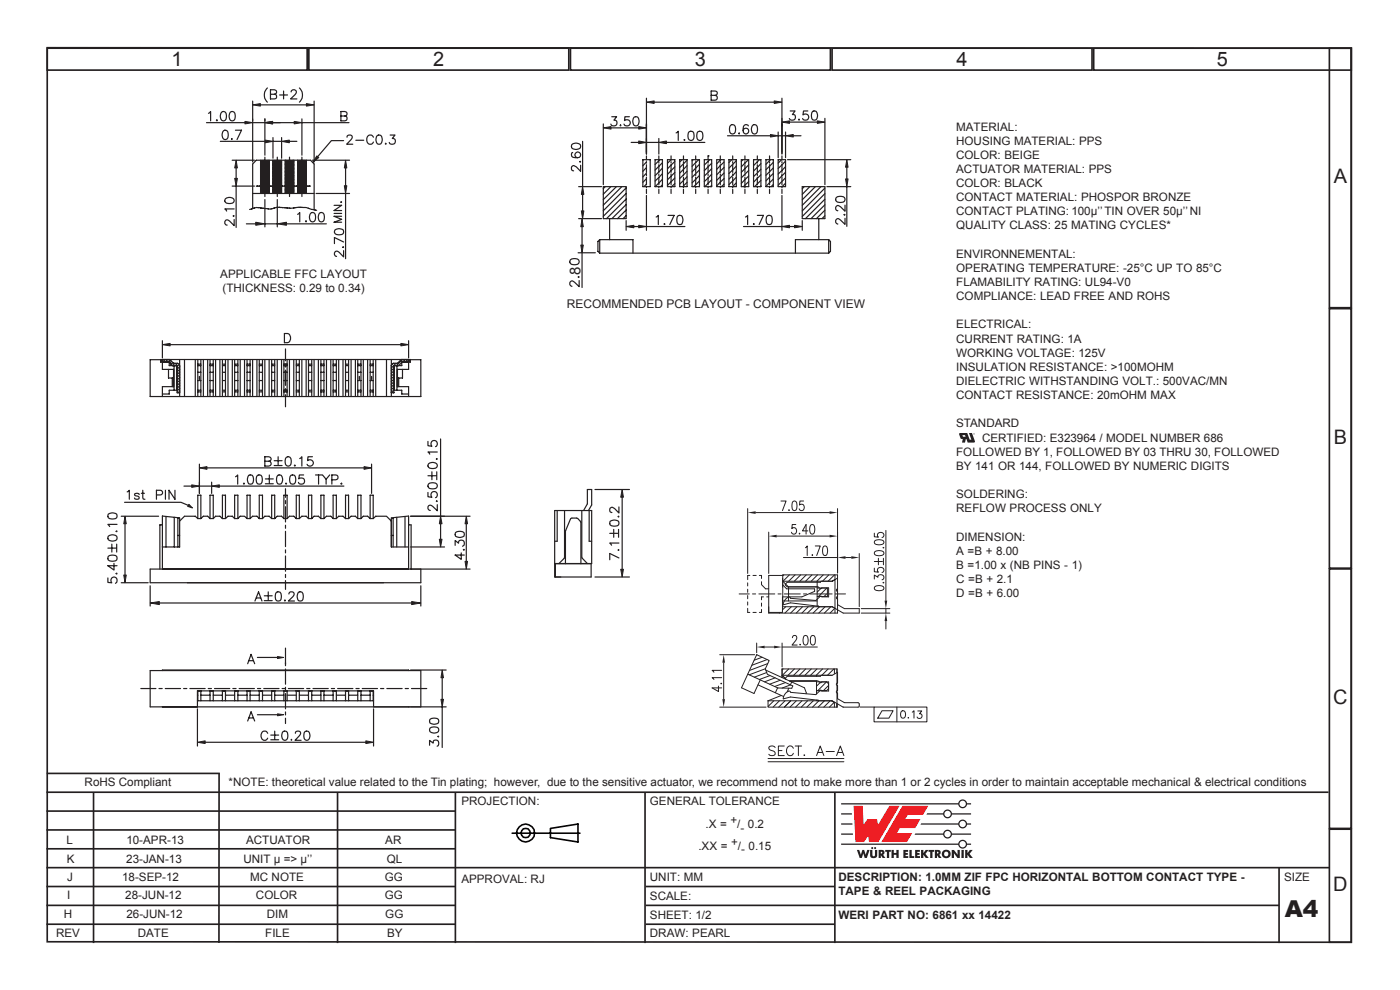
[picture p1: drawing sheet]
<svg xmlns="http://www.w3.org/2000/svg" width="297mm" height="210mm" viewBox="0 0 297 210" stroke-linecap="round" stroke-linejoin="round" font-family="sans-serif">
<defs><g id="words">
<text font-size="4.9" fill="#231f20" x="272.6" y="194.5">A4</text>
<g font-size="4.2" fill="#231f20">
<text x="36.4" y="14">1</text>
<text x="91.9" y="14">2</text>
<text x="147.4" y="14">3</text>
<text x="202.9" y="14">4</text>
<text x="258.2" y="14">5</text>
<text x="282.9" y="38.8">A</text>
<text x="282.9" y="94.1">B</text>
<text x="282.8" y="149.3">C</text>
<text x="282.8" y="189">D</text>
</g>
<text font-size="3.2" fill="#231f20" x="123.1" y="58.3" transform="rotate(-90 123.1 58.3)">8</text>
<g font-size="2.5" fill="#231f20">
<text x="202.8" y="27.7">MATERIAL:</text>
<text x="202.8" y="30.7">HOUSING MATERIAL: PPS</text>
<text x="202.8" y="33.7">COLOR: BEIGE</text>
<text x="202.8" y="36.7">ACTUATOR MATERIAL: PPS</text>
<text x="202.8" y="39.7">COLOR: BLACK</text>
<text x="202.8" y="42.7">CONTACT MATERIAL: PHOSPOR BRONZE</text>
<text x="202.9" y="45.7">CONTACT PLATING: 100µ’’TIN OVER 50µ’’NI</text>
<text x="202.9" y="48.7">QUALITY CLASS: 25 MATING CYCLES*</text>
<text x="46.7" y="58.9">APPLICABLE FFC LAYOUT</text>
<text x="202.9" y="54.7">ENVIRONNEMENTAL:</text>
<text x="202.9" y="57.7">OPERATING TEMPERATURE: -25°C UP TO 85°C</text>
<text x="47.2" y="61.9">(THICKNESS: 0.29 to 0.34)</text>
<text x="120.2" y="65.4">RECOMMENDED PCB LAYOUT - COMPONENT VIEW</text>
<text x="202.9" y="60.7">FLAMABILITY RATING: UL94-V0</text>
<text x="202.9" y="63.7">COMPLIANCE: LEAD FREE AND ROHS</text>
<text x="202.9" y="69.7">ELECTRICAL:</text>
<text x="202.9" y="72.7">CURRENT RATING: 1A</text>
<text x="202.9" y="75.7">WORKING VOLTAGE: 125V</text>
<text x="202.9" y="78.7">INSULATION RESISTANCE: &gt;100MOHM</text>
<text x="202.9" y="81.7">DIELECTRIC WITHSTANDING VOLT.: 500VAC/MN</text>
<text x="202.8" y="84.7">CONTACT RESISTANCE: 20mOHM MAX</text>
<text x="202.9" y="90.7">STANDARD</text>
<text x="208.3" y="93.7">CERTIFIED: E323964 / MODEL NUMBER 686</text>
<text x="202.9" y="96.7">FOLLOWED BY 1, FOLLOWED BY 03 THRU 30, FOLLOWED</text>
<text x="202.9" y="99.7">BY 141 OR 144, FOLLOWED BY NUMERIC DIGITS</text>
<text x="202.9" y="105.7">SOLDERING:</text>
<text x="202.9" y="108.7">REFLOW PROCESS ONLY</text>
<text x="202.9" y="114.7">DIMENSION:</text>
<text x="202.9" y="117.7">A =B + 8.00</text>
<text x="202.9" y="120.6">B =1.00 x (NB PINS - 1)</text>
<text x="202.9" y="123.6">C =B + 2.1</text>
<text x="202.9" y="126.6">D =B + 6.00</text>
<text x="17.9" y="166.8">RoHS Compliant</text>
<text x="48.5" y="166.8">*NOTE: theoretical value related to the Tin plating; however, due to the sensitive actuator, we recommend not to make more than 1 or 2 cycles in order to maintain acceptable mechanical &amp; electrical conditions</text>
<text x="97.9" y="170.8">PROJECTION:</text>
<text x="137.9" y="170.8">GENERAL TOLERANCE</text>
<text x="14.1" y="179">L</text>
<text x="26.8" y="179">10-APR-13</text>
<text x="52.2" y="179">ACTUATOR</text>
<text x="81.7" y="179">AR</text>
<text x="149.7" y="175.6">.X =</text>
<text x="155" y="174.8">+</text>
<text x="155.1" y="179.4">+</text>
<text x="156.4" y="175.6">/ 0.2</text>
<text x="157.1" y="176.4">-</text>
<text x="14.1" y="183">K</text>
<text x="26.8" y="183">23-JAN-13</text>
<text x="51.6" y="183">UNIT µ =&gt; µ’’</text>
<text x="82.1" y="183">QL</text>
<text x="148.2" y="180.2">.XX =</text>
<text x="156.5" y="180.2">/ 0.15</text>
<text x="157.2" y="181">-</text>
<text x="14.2" y="190.8">I</text>
<text x="14.2" y="186.8">J</text>
<text x="25.9" y="186.8">18-SEP-12</text>
<text x="26.6" y="190.8">28-JUN-12</text>
<text x="53.1" y="186.8">MC NOTE</text>
<text x="54.3" y="190.8">COLOR</text>
<text x="81.6" y="190.8">GG</text>
<text x="81.6" y="186.8">GG</text>
<text x="97.9" y="187.3">APPROVAL: RJ</text>
<text x="137.9" y="190.9">SCALE:</text>
<text x="137.9" y="186.8">UNIT: MM</text>
<text x="177.9" y="186.8">DESCRIPTION: 1.0MM ZIF FPC HORIZONTAL BOTTOM CONTACT TYPE -</text>
<text x="177.9" y="189.8">TAPE &amp; REEL PACKAGING</text>
<text x="272.4" y="186.8">SIZE</text>
<text x="13.5" y="194.8">H</text>
<text x="26.8" y="194.8">26-JUN-12</text>
<text x="56.6" y="194.8">DIM</text>
<text x="81.7" y="194.8">GG</text>
<text x="137.9" y="194.8">SHEET: 1/2</text>
<text x="177.9" y="194.8">WERI PART NO: 6861 xx 14422</text>
<text x="11.9" y="198.8">REV</text>
<text x="29.2" y="198.8">DATE</text>
<text x="56.3" y="198.8">FILE</text>
<text x="82.1" y="198.8">BY</text>
<text x="137.9" y="198.8">DRAW: PEARL</text>
</g>
</g></defs>
<!-- layer: Calque 1 -->
<g fill="none" stroke="#231f20" stroke-width=".35">
<path d="M10 10.1l276.7 .1v189.7l-276.7-.1zM10 10.2h55.2v4.7h-55.2zM65.5 10.2h55.2v4.7h-55.2zM121 10.2h55.2v4.7h-55.2zM176.5 10.2h55.2v4.7h-55.2zM232 10.2h54.7v4.7h-54.7zM282 10.2h4.7v55.1h-4.7zM282 65.5h4.7v55h-4.7zM282 120.7h4.7v55h-4.7zM9.8 168h272M9.8 176h86.7M9.8 172h86.7"/>
<path d="M9.9 164.1h36.7M19.8 168v32M46.5 164l-.1 36M71.6 168v32M96.6 168v32M136.8 168v32M177.1 168v32M282 175.9h4.7v24h-4.7zM9.8 192h86.7M9.8 188h86.7M9.8 196h86.7M9.8 184h272.2"/>
<path d="M9.8 180h86.7M137 192h134.3M137 188h40.1M137 196h40.1M271.3 184v16"/>
</g>
<g fill="none" stroke="#000" stroke-width=".34">
<path d="M108.6 176.7h14.4M116.8 175.7l5.8-.9v3.8l-5.8-.9z"/>
<circle cx="111.5" cy="176.7" r="1.88"/>
<circle cx="111.5" cy="176.7" r="1.02"/>
</g>
<g fill="#ee1d23">
<path d="M181.1 170.9h1.9l.2 4 .9-1.2h2l.2 1.3 2.4-4.1h2.1l-4.5 7.7h-1.9l-.2-1.3-.9 1.3h-1.8z"/>
<path d="M191.4 170.9h5.5l-1.1 1.9h-3.2l-.6 .9h3.3l-1.1 1.9h-3.3l-.6 1.1h3.2l-1.1 1.9h-5.4z"/>
</g>
<g fill="#231f20">
<path d="M181.8 180.3h.5l.3 1 .3-1h.4l.3 1 .4-1h.5l-.6 1.7h-.5l-.3-1-.3 1h-.4z"/>
<path d="M184.6 180.3h.5v1.2l.2 .1 .3-.1v-1.2h.5v1.1a.76 .76 0 0 1-.8 .6 .76 .76 0 0 1-.7-.6z"/>
<path d="M187.8 180.3h1.2v.4h-.4v1.3h-.5l.1-1.3h-.4z"/>
<path d="M189.1 180.3h.5v.6h.6v-.6h.5l-.1 1.7h-.4v-.7h-.6v.7h-.5z"/>
<path d="M191.6 180.3h1.1v.4h-.6v.2h.5v.4h-.5v.3h.6v.4h-1.1z"/>
<path d="M192.9 180.3h.5v1.3h.5v.4h-1z"/>
<path d="M194.1 180.3h1v.4h-.5v.2h.5v.4h-.5v.3h.6v.4h-1.1z"/>
<path d="M195.4 180.3h.5v.7l.5-.7h.6l-.7 .8 .7 .9h-.6l-.5-.7v.7h-.5z"/>
<path d="M197 180.3h1.2v.4h-.4v1.3h-.5v-1.3h-.3z"/>
<path d="M201.9 180.3h.5l.8 1-.1-1h.5v1.7h-.5l-.7-1.1v1.1h-.5z"/>
<path d="M204 180.3h.5v1.7h-.5z"/>
<path d="M204.7 180.3h.5v.7l.5-.7h.6l-.6 .8 .7 .9h-.6l-.6-.7v.7h-.5z"/>
<circle cx="185" cy="179.9" r=".22"/>
<circle cx="185.7" cy="179.9" r=".22"/>
</g>
<g fill="#231f20">
<path d="M186.4 180.3h.5a.55 .55 0 0 1 .7 .3 .55 .55 0 0 1-.3 .7l.5 .7h-.5l-.4-.6v.6h-.5zM186.9 180.7v.3h.2v-.2z" fill-rule="evenodd"/>
<path d="M198.3 180.3h.6a.55 .55 0 0 1 .6 .3 .55 .55 0 0 1-.2 .7l.4 .7h-.5l-.4-.6v.6h-.5zM198.8 180.7v.3h.2l.1-.2z" fill-rule="evenodd"/>
<path d="M199.8 181.1a.95 .95 0 0 1 1.9 0 .95 .95 0 0 1-1.9 0zM200.3 181.2a.5 .5 0 0 0 1 0 .5 .5 0 0 0-1 0z" fill-rule="evenodd"/>
</g>
<path d="M178.4 176.9h2.6M178.4 174.8h2.4M178.4 172.6h2.3" fill="none" stroke="#231f20" stroke-width=".27"/>
<g fill="#231f20">
<path d="M203.5 170.5a.7 .7 0 0 1 1.4 0 .7 .7 0 0 1-1.4 0zM178.4 170.4h24.9a.94 .94 0 0 1 .9-.8 .94 .94 0 0 1 1 .8h.8v.2h-.8a.94 .94 0 0 1-1 .9 .94 .94 0 0 1-.9-.9h-24.9z" fill-rule="evenodd"/>
<path d="M200.3 172.6a.7 .7 0 0 1 1.4 0 .7 .7 0 0 1-1.4 0zM196.7 172.5h3.4a.94 .94 0 0 1 .9-.8 .94 .94 0 0 1 1 .8h4v.3h-4a.94 .94 0 0 1-1 .8 .94 .94 0 0 1-.9-.8h-3.6z" fill-rule="evenodd"/>
<path d="M203.5 174.8a.7 .7 0 0 1 1.4 0 .7 .7 0 0 1-1.4 0zM195.4 174.7h7.9a.94 .94 0 0 1 .9-.9 .94 .94 0 0 1 1 .9h.8v.2h-.8a.94 .94 0 0 1-1 .8 .94 .94 0 0 1-.9-.8h-8z" fill-rule="evenodd"/>
<path d="M200.3 176.9a.7 .7 0 0 1 1.4 0 .7 .7 0 0 1-1.4 0zM194.2 176.8h5.9a.94 .94 0 0 1 .9-.8 .94 .94 0 0 1 1 .8h4v.3h-4a.94 .94 0 0 1-1 .8 .94 .94 0 0 1-.9-.8h-6.1z" fill-rule="evenodd"/>
<path d="M203.5 179.1a.7 .7 0 0 1 1.4 0 .7 .7 0 0 1-1.4 0zM178.4 178.9h24.9a.94 .94 0 0 1 .9-.8 .94 .94 0 0 1 1 .8h.8v.3h-.8a.94 .94 0 0 1-1 .8 .94 .94 0 0 1-.9-.8h-24.9z" fill-rule="evenodd"/>
</g>
<path d="M93.5 93.1v16.4M87.1 109.5h7.2M87.1 116h7.2M93.5 111.1v3.3" fill="none" stroke="#231f20" stroke-width=".25"/>
<path d="M93.2 114.4h.6l-.3 1.6z" fill="#231f20"/>
<path d="M93.2 114.4h.6l-.3 1.6z" fill="none" stroke="#231f20" stroke-width=".21"/>
<path d="M93.5 109.5l.3 1.6h-.6z" fill="#231f20"/>
<path d="M93.5 109.5l.3 1.6h-.6z" fill="none" stroke="#231f20" stroke-width=".21"/>
<g fill="none" stroke="#231f20" stroke-width=".25">
<path d="M42.3 98.4v6.3M43.9 99.2h33.3M78.8 98.4v6.3M90.8 93.6v.9l.8 .2a.69 .69 0 0 1 0-1.1 .69 .69 0 0 1 1 .1 .69 .69 0 0 1-.2 1M90.9 98.4a1.22 1.22 0 0 1 1.9 .3v.2a1.18 1.18 0 0 1-2 0zM92.7 97.3l.1 .1h-.1zM92.8 95.9h-2l.4 .4M90.8 104.5v.9l.8 .1a.69 .69 0 0 1 0-1.1 .69 .69 0 0 1 1 .1 .69 .69 0 0 1-.2 1.1M90.8 100.9h1.7M90.9 102.7a1.29 1.29 0 0 1 1.9 .2v.2a1.14 1.14 0 0 1-2 0zM91.6 100.1v1.7M92.7 106.2l.1 .1-.1 .1z"/>
<path d="M92.7 100.1v1.7M92.8 107.1v1.2l-1-.9a.57 .57 0 0 0-.5-.3 .57 .57 0 0 0-.5 .4l.1 .6 .4 .2"/>
</g>
<path d="M42.3 99.2l1.6-.2v.6z" fill="#231f20"/>
<path d="M42.3 99.2l1.6-.2v.6z" fill="none" stroke="#231f20" stroke-width=".21"/>
<path d="M77.2 99l1.6 .2-1.6 .4z" fill="#231f20"/>
<path d="M77.2 99l1.6 .2-1.6 .4z" fill="none" stroke="#231f20" stroke-width=".21"/>
<path d="M137.1 20.8v11.9M138.8 21.7h25.4M165.9 20.8v11.9M56.2 97.8h.8a.51 .51 0 0 1 .5 .3 .51 .51 0 0 1-.1 .6l-.4 .2h-.8v-2l1.1 .1a.43 .43 0 0 1 0 .7l-.3 .1M58.2 97.7h1.6M58.2 98.8h1.6M59 96.9v1.7M60.8 97a.62 .62 0 0 1 .9 .3 1.35 1.35 0 0 1-.4 1.6h-.2a1.26 1.26 0 0 1-.3-1.9zM62.4 98.8h.2l-.1 .1zM63.6 97.3l.4-.4v2M66.3 96.9h-1v.8a.7 .7 0 0 1 1 0 .7 .7 0 0 1-.1 1.1 .7 .7 0 0 1-1.1-.3" fill="none" stroke="#231f20" stroke-width=".25"/>
<path d="M137.1 21.7l1.7-.3v.5z" fill="#231f20"/>
<path d="M137.1 21.7l1.7-.3v.5z" fill="none" stroke="#231f20" stroke-width=".21"/>
<path d="M164.2 21.4l1.7 .3-1.7 .2z" fill="#231f20"/>
<path d="M164.2 21.4l1.7 .3-1.7 .2z" fill="none" stroke="#231f20" stroke-width=".21"/>
<path d="M122.8 39.6h4.8M123.6 30v9.6M150.9 20.2h.8l.5 .4a.49 .49 0 0 1-.5 .7h-.8v-2l1.2 .2v.5l-.4 .2M122.8 46.4h4.8M123.6 41.2v3.5" fill="none" stroke="#231f20" stroke-width=".25"/>
<path d="M123.3 44.7h.6l-.3 1.7z" fill="#231f20"/>
<path d="M123.3 44.7h.6l-.3 1.7z" fill="none" stroke="#231f20" stroke-width=".21"/>
<path d="M123.6 39.6l.3 1.6h-.6z" fill="#231f20"/>
<path d="M123.6 39.6l.3 1.6h-.6z" fill="none" stroke="#231f20" stroke-width=".21"/>
<path d="M121.3 30.7a1.22 1.22 0 0 1 1.9 .2v.2a1.1 1.1 0 0 1-2 0zM121.5 32.3a.57 .57 0 0 0-.3 .6 .57 .57 0 0 0 .4 .5 1.56 1.56 0 0 0 1.5-.2 .61 .61 0 0 0-.3-.9 .61 .61 0 0 0-.8 .4 .61 .61 0 0 0 .5 .8M123 34.3h.2l-.1 .1zM123.2 35.1v1.2l-1.2-1.1a.43 .43 0 0 0-.5-.1 .43 .43 0 0 0-.3 .4l.1 .6 .4 .1M128 26.3v12.9M129.6 27.1h5.9M137.1 26.3v.4" fill="none" stroke="#231f20" stroke-width=".25"/>
<path d="M135.5 26.9l1.6 .2-1.6 .3z" fill="#231f20"/>
<path d="M135.5 26.9l1.6 .2-1.6 .3z" fill="none" stroke="#231f20" stroke-width=".21"/>
<path d="M128 27.1l1.6-.2v.5z" fill="#231f20"/>
<path d="M128 27.1l1.6-.2v.5z" fill="none" stroke="#231f20" stroke-width=".21"/>
<path d="M129.8 24.8h1l-.6 .7a.66 .66 0 0 1 .7 .6 .66 .66 0 0 1-.6 .7 .66 .66 0 0 1-.7-.5M131.6 26.5v.2l-.1-.1zM133.5 24.8h-.9l-.1 .8a.7 .7 0 0 1 1 0 .7 .7 0 0 1-.1 1 .7 .7 0 0 1-1-.3M133.9 30.2h1.6M134.5 24.8a.66 .66 0 0 1 1 .3 1 1 0 0 1-.7 1.6 1.22 1.22 0 0 1-.3-1.9zM137.1 26.6v6.1M137.1 30.2h2.7M139.8 29.4v3.3M141.4 30.2h8.1" fill="none" stroke="#231f20" stroke-width=".25"/>
<path d="M135.5 29.9l1.6 .3-1.6 .3z" fill="#231f20"/>
<path d="M135.5 29.9l1.6 .3-1.6 .3z" fill="none" stroke="#231f20" stroke-width=".21"/>
<path d="M139.8 30.2l1.6-.3v.6z" fill="#231f20"/>
<path d="M139.8 30.2l1.6-.3v.6z" fill="none" stroke="#231f20" stroke-width=".21"/>
<g fill="none" stroke="#231f20" stroke-width=".25">
<path d="M137.1 26.3v6M137.1 33.1v.8M137.1 34.3v.3M137.1 34.9v1.7M137.1 36.9v.3M137.1 37.6v1.6M137.1 39.5v.3M139.8 33.1v.8M139.8 34.3v.3M139.8 34.9v1.7M139.8 36.9v.3M139.8 37.6v1.6"/>
<path d="M139.8 39.5v.3M142.4 33.1v.8M142.4 34.3v.3M142.4 34.9v1.7M142.4 36.9v.3M142.4 37.6v1.6M142.4 39.5v.3M143.4 28.2l.5-.4v2M145 33.1v.8M145 34.3v.3M145 34.9v1.7M145 36.9v.3"/>
<path d="M145 37.6v1.6M145 39.5v.3M145.1 29.7h.2l-.1 .1zM146.2 27.9a.69 .69 0 0 1 1 .3 1.35 1.35 0 0 1-.5 1.6h-.2a1.26 1.26 0 0 1-.3-1.9zM147.6 33.1v.8M147.6 34.3v.3M147.6 34.9v1.7M147.6 36.9v.3M147.6 37.6v1.6M147.6 39.5v.3M148.1 27.9a.69 .69 0 0 1 .9 .3 1.35 1.35 0 0 1-.4 1.6h-.2a1.26 1.26 0 0 1-.3-1.9zM150.2 33.1h.1"/>
<path d="M150.2 33.1v.8M150.2 34.3v.3M150.2 34.9v1.7M150.2 36.9v.3M150.2 37.6v1.6M150.2 39.5v.3M152.8 33.1v.8M152.8 34.3v.3M152.8 34.9v1.7M152.8 36.9v.3M152.8 37.6v1.6M152.8 39.5v.3"/>
<path d="M137.1 40.2v.8M139.8 40.2v.8M142.4 40.2v.8M145 40.2v.8M147.6 40.2v.8M150.2 40.2v.8M152.8 40.2v.8M39.1 109.5l-1 1M31.9 124.3v4.3M33.8 127.9h53.5M89.3 124.3v4.3"/>
</g>
<path d="M31.9 127.9l1.9-.3v.7z" fill="#231f20"/>
<path d="M31.9 127.9l1.9-.3v.7z" fill="none" stroke="#231f20" stroke-width=".21"/>
<path d="M87.3 127.6l2 .3-2 .4z" fill="#231f20"/>
<path d="M87.3 127.6l2 .3-2 .4z" fill="none" stroke="#231f20" stroke-width=".21"/>
<g fill="none" stroke="#231f20" stroke-width=".25">
<path d="M25.7 109.5h7.9M26.5 111.1v10.9M25.7 123.6h5.7M31.9 120.7h57.4M31.9 123.6h57.4M54.1 127.5l.7-2 .8 2M54.4 126.8h.9M56.1 126.4h1.6M56.1 127.4h1.6M56.9 125.5v1.7M58.7 125.6a.68 .68 0 0 1 .9 .3 1.75 1.75 0 0 1-.2 1.5 .69 .69 0 0 1-.9-.3 1.82 1.82 0 0 1 .2-1.5zM60.3 127.4l.2-.1v.1z"/>
<path d="M61.3 126l.3-.5 .7 .2a.65 .65 0 0 1-.2 .9l-.9 .9h1.3M63.3 125.6a.67 .67 0 0 1 1 .3 1.76 1.76 0 0 1-.2 1.5 .66 .66 0 0 1-.9-.3 1.64 1.64 0 0 1 .1-1.5zM29.9 146.1h3.2M31.9 149.9h54.8M31.9 142.2h57.4M33.7 146.1h.7M34.5 142.1h52.2M35.1 146.1h3.2M38.9 146.1h.7M40.3 146.1h3.2M44.2 146.1h.7M45.5 146.1h3.2"/>
<path d="M49.4 146.1h.7M50.7 146.1h3.3M54.6 146.1h.7M56 146.1h3.2M59.8 146.1h.7M61.2 146.1h3.2M65.1 146.1h.7M66.4 146.1h3.2M70.3 146.1h.7M71.6 146.1h3.3M75.5 146.1h.7M76.8 146.1h3.3"/>
<path d="M80.7 146.1h.7M82.1 146.1h3.2M86 146.1h.6M87.3 146.1h3.2"/>
</g>
<path d="M26.5 109.5l.3 1.6h-.5z" fill="#231f20"/>
<path d="M26.5 109.5l.3 1.6h-.5z" fill="none" stroke="#231f20" stroke-width=".21"/>
<path d="M26.3 122h.5l-.3 1.6z" fill="#231f20"/>
<path d="M26.3 122h.5l-.3 1.6z" fill="none" stroke="#231f20" stroke-width=".21"/>
<g fill="none" stroke="#231f20" stroke-width=".25">
<path d="M154.3 28.8h9.1M165.1 28v5.5M165.1 28.8h1.5M165.9 26.6v6M166.6 28v5.5M168.3 28.8h1.6M22.9 116.3h1.7M23 118a1.61 1.61 0 0 1 1.8 0 .69 .69 0 0 1-.3 1 1.82 1.82 0 0 1-1.5-.2zM23 113.8a1.22 1.22 0 0 1 1.8 .2v.2a1.1 1.1 0 0 1-1.9 0zM23 109.1a1.61 1.61 0 0 1 1.8 0 .69 .69 0 0 1-.3 .9 1.81 1.81 0 0 1-1.5-.2zM23.7 115.4v1.7M24.2 119.5v1.4l-1.3-.9h1.9"/>
<path d="M24.6 112.7l.2-.1v.1zM24.8 115.4v1.7M24.8 111.2h-1.9l.4 .5M22.9 122.6v.9l.8 .1a.7 .7 0 0 1 0-1 .7 .7 0 0 1 1.1 .1 .7 .7 0 0 1-.3 1M24.6 121.7l.2-.1v.1z"/>
</g>
<path d="M166.6 28.8l1.7-.3v.6z" fill="#231f20"/>
<path d="M166.6 28.8l1.7-.3v.6z" fill="none" stroke="#231f20" stroke-width=".21"/>
<path d="M163.4 28.5l1.7 .3-1.7 .3z" fill="#231f20"/>
<path d="M163.4 28.5l1.7 .3-1.7 .3z" fill="none" stroke="#231f20" stroke-width=".21"/>
<path d="M155 26.6a.63 .63 0 0 1 1 .2 1.75 1.75 0 0 1-.2 1.5 .63 .63 0 0 1-1-.3 1.72 1.72 0 0 1 .2-1.4zM156.7 28.3h.2l-.1 .1zM158.8 26.7a.57 .57 0 0 0-.6-.3 .57 .57 0 0 0-.5 .4 1.23 1.23 0 0 0 .5 1.6 .61 .61 0 0 0 .7-.5 .61 .61 0 0 0-.6-.7 .61 .61 0 0 0-.7 .5M159.7 26.6a.59 .59 0 0 1 .9 .2 1.37 1.37 0 0 1-.4 1.6h-.2a1.23 1.23 0 0 1-.3-1.8zM165.9 25.1v7.2M167.5 25.9h5.9M175 25.1v14.1" fill="none" stroke="#231f20" stroke-width=".25"/>
<path d="M165.9 25.9l1.6-.3v.6z" fill="#231f20"/>
<path d="M165.9 25.9l1.6-.3v.6z" fill="none" stroke="#231f20" stroke-width=".21"/>
<path d="M173.4 25.6l1.6 .3-1.6 .3z" fill="#231f20"/>
<path d="M173.4 25.6l1.6 .3-1.6 .3z" fill="none" stroke="#231f20" stroke-width=".21"/>
<g fill="none" stroke="#231f20" stroke-width=".25">
<path d="M53.6 21.4v13M55.2 22.2h9.8M66.6 21.4v13M155.4 33.1v.8M155.4 34.3v.3M155.4 34.9v1.7M155.4 36.9v.3M155.4 37.6v1.6M155.4 39.5v.3M158 33.1v.8M158 34.3v.3M158 34.9v1.7"/>
<path d="M158 36.9v.3M158 37.6v1.6M158 39.5v.3M160.7 33.1v.8M160.7 34.3v.3M160.7 34.9v1.7M160.7 36.9v.3M160.7 37.6v1.6M160.7 39.5v.3M163.3 33.1v.8M163.3 34.3v.3M163.3 34.9v1.7"/>
<path d="M163.3 36.9v.3M163.3 37.6v1.6M163.3 39.5v.3M165.9 33.1v.8M165.9 34.3v.3M165.9 34.9v1.7M165.9 36.9v.3M165.9 37.6v1.6M165.9 39.5v.3M167.6 23.5h1.1l-.6 .8a.62 .62 0 0 1 .7 .7 .62 .62 0 0 1-.9 .5l-.5-.4M169.5 25.3v.2zM171.4 23.5h-.9l-.2 .9a.69 .69 0 0 1 1.1-.1 .69 .69 0 0 1-.1 1.1 .69 .69 0 0 1-1-.3"/>
<path d="M172.4 23.6a.64 .64 0 0 1 .9 .3 .96 .96 0 0 1-.6 1.6l-.3-.1a1.61 1.61 0 0 1 0-1.8zM155.4 40.2v.8M158 40.2v.8M160.7 40.2v.8M163.3 40.2v.8M165.9 40.2v.8"/>
</g>
<path d="M53.6 22.2l1.6-.2v.5z" fill="#231f20"/>
<path d="M53.6 22.2l1.6-.2v.5z" fill="none" stroke="#231f20" stroke-width=".21"/>
<path d="M65 22l1.6 .2-1.6 .3z" fill="#231f20"/>
<path d="M65 22l1.6 .2-1.6 .3z" fill="none" stroke="#231f20" stroke-width=".21"/>
<path d="M56.7 18.7a2.06 2.06 0 0 0 0 3M57.4 20l1.2 .1v.7l-.4 .2h-.8v-2h.8l.4 .2v.6l-.4 .2M60.2 19.3v1.7M61.8 19.5v-.3a.6 .6 0 0 1 1.1 .2l-.3 .7-1 .9h1.4M63.5 18.7a2.06 2.06 0 0 1 0 3M56.2 25.2v7.7M57.8 26h4.6M59.3 20.1h1.7M64 25.2v7.7M64 26h10" fill="none" stroke="#231f20" stroke-width=".25"/>
<path d="M56.2 26l1.6-.2v.5z" fill="#231f20"/>
<path d="M56.2 26l1.6-.2v.5z" fill="none" stroke="#231f20" stroke-width=".21"/>
<path d="M62.4 25.8l1.6 .2-1.6 .3z" fill="#231f20"/>
<path d="M62.4 25.8l1.6 .2-1.6 .3z" fill="none" stroke="#231f20" stroke-width=".21"/>
<path d="M43.8 26h8.2M53.6 25.2v.4M53.6 26h2.6M56.2 25.2v.4M57.8 26h1.7M72.3 24.6l1.2 .1 .1 .6-.1 .2-.3 .1h-.9v-1.9h.9l.3 .1v.6l-.3 .2" fill="none" stroke="#231f20" stroke-width=".25"/>
<path d="M56.2 26l1.6-.2v.5z" fill="#231f20"/>
<path d="M56.2 26l1.6-.2v.5z" fill="none" stroke="#231f20" stroke-width=".21"/>
<path d="M52 25.8l1.6 .2-1.6 .3z" fill="#231f20"/>
<path d="M52 25.8l1.6 .2-1.6 .3z" fill="none" stroke="#231f20" stroke-width=".21"/>
<path d="M44.2 24l.5-.3v1.9M45.9 25.5h.2l-.1 .1zM46.7 30h9.6M47 23.8a.59 .59 0 0 1 1 .2 1.35 1.35 0 0 1-.5 1.6h-.2a1.22 1.22 0 0 1-.3-1.8zM48.9 23.8a.62 .62 0 0 1 .9 .2 1.35 1.35 0 0 1-.4 1.6h-.2a1.26 1.26 0 0 1-.3-1.8zM57.9 29.2v4.4M57.9 30h1.8M59.7 29.2v4.4M61.4 30h1.6" fill="none" stroke="#231f20" stroke-width=".25"/>
<path d="M59.7 30l1.7-.3v.6z" fill="#231f20"/>
<path d="M59.7 30l1.7-.3v.6z" fill="none" stroke="#231f20" stroke-width=".21"/>
<path d="M56.3 29.7l1.6 .3-1.6 .3z" fill="#231f20"/>
<path d="M56.3 29.7l1.6 .3-1.6 .3z" fill="none" stroke="#231f20" stroke-width=".21"/>
<g fill="none" stroke="#231f20" stroke-width=".25">
<path d="M47.4 27.7a.59 .59 0 0 1 .9 .3 1.35 1.35 0 0 1-.4 1.6h-.2a1.22 1.22 0 0 1-.3-1.9zM49.2 29.4v.2zM49.9 27.6h1.3l-.9 2M34.5 111.3h-.6v9.4M35.2 109.6v6.4M37 109.7v6.3M37.7 116v-6.2l-3.2-.3v11.2M37.7 109.9h.4v6.1h-3.6M37.7 113.6h.4M31.9 120.7v2.9M60.6 137.5v3.7M31.9 142.2v7.7"/>
<path d="M34.5 149.9h.1M34.5 142.1v.1M60.6 141.9v3.2M60.6 145.8v.6M60.6 147.1v3.3M60.6 151v.7M60.6 152.3v1.2M60.9 147.5h2M79.2 149.9h10.1"/>
</g>
<path d="M58.9 139.3l1.3 .2-1.3 .2z" fill="#231f20"/>
<path d="M58.9 139.3l1.3 .2-1.3 .2z" fill="none" stroke="#231f20" stroke-width=".21"/>
<path d="M41.9 150.4v7.9M43.5 157.5h34.1M79.2 150.4v7.9" fill="none" stroke="#231f20" stroke-width=".25"/>
<path d="M41.9 157.5l1.6-.4v.6z" fill="#231f20"/>
<path d="M41.9 157.5l1.6-.4v.6z" fill="none" stroke="#231f20" stroke-width=".21"/>
<path d="M77.6 157.1l1.6 .4-1.6 .2z" fill="#231f20"/>
<path d="M77.6 157.1l1.6 .4-1.6 .2z" fill="none" stroke="#231f20" stroke-width=".21"/>
<g fill="none" stroke="#231f20" stroke-width=".25">
<path d="M54.6 139.5h4.3M41.9 148.6h37.3M41.9 149.9v-3.4h37.3v3.4M41.9 147.5h.1M42 146.5v2.1M42.6 147.5h2M42.6 146.5v2.1M44.6 146.5v2.1M45.2 147.5h2M45.2 146.5v2.1M47.2 146.5v2.1M47.8 147.5h2"/>
<path d="M47.8 146.5v2.1M49.8 146.5v2.1M50.5 147.5h1.9M50.5 146.5v2.1M52.4 146.5v2.1M52.5 152.9l.8-1.9 .7 1.9M52.8 152.3h.9M53.1 147.5h1.9M53.1 146.5v2.1M55 146.5v2.1M55.7 147.5h1.9M55.7 146.5v2.1"/>
<path d="M56.8 155.5a.73 .73 0 0 0-.8-.4 .73 .73 0 0 0-.6 .7 .82 .82 0 0 0 .2 1 .82 .82 0 0 0 1.1 0l.1-.2M57.4 155.9h1.7M57.4 156.9h1.7M57.6 146.5v2.1M58.3 146.5v2.1M58.3 155.1v1.7M58.3 147.5h1.9M60.1 155.2a.66 .66 0 0 1 .9 .2 1.35 1.35 0 0 1-.5 1.6h-.2a1.22 1.22 0 0 1-.2-1.8zM60.2 146.5v2.1M60.9 146.5v2.1M61.8 156.8v.2zM62.7 155.5v-.3l.3-.1 .7 .1a.65 .65 0 0 1-.2 .9l-.9 .9h1.3"/>
<path d="M62.9 146.5v2.1M63.5 147.5h1.9M63.5 146.5v2.1M64.7 155.2a.66 .66 0 0 1 .9 .2 1 1 0 0 1-.6 1.6 1.29 1.29 0 0 1-.3-1.8zM65.4 146.5v2.1M66.1 147.5h2M66.1 146.5v2.1M68.1 146.5v2.1M68.7 147.5h2M68.7 146.5v2.1M70.7 146.5v2.1M71.4 147.5h1.9"/>
<path d="M71.4 146.5v2.1M73.3 146.5v2.1M73.9 147.5h2M73.9 146.5v2.1M75.9 146.5v2.1M76.6 147.5h1.9M76.6 146.5v2.1M78.5 146.5v2.1M79.2 147.5h.1M79.2 146.5v2.1M87.1 149.9h7.6M87.1 142.1h7.6"/>
<path d="M93.8 143.8v4.5M93.8 149.9v8.7"/>
</g>
<path d="M93.8 142.1l.3 1.7h-.6z" fill="#231f20"/>
<path d="M93.8 142.1l.3 1.7h-.6z" fill="none" stroke="#231f20" stroke-width=".21"/>
<path d="M93.5 148.3h.6l-.3 1.6z" fill="#231f20"/>
<path d="M93.5 148.3h.6l-.3 1.6z" fill="none" stroke="#231f20" stroke-width=".21"/>
<g fill="none" stroke="#231f20" stroke-width=".25">
<path d="M60.6 103.7v1.8M60.6 106.2v.6M60.6 107.5v3.2M60.6 111.4v.7M60.6 112.7v3.2M60.6 116.6v.7M60.6 117.9v3.3M83 116h3.7M86.7 109.5l-3.3 .3M39.7 123.6h41.7M60.6 121.9v.6M60.6 123.2v1.8"/>
<path d="M86.7 149.9h.1M86.7 142.1v.1M89.3 142.2v7.7M91.1 158.1v-1l.8 .5a.62 .62 0 0 1 .7-.6 .62 .62 0 0 1 .5 .8l-.2 .4-.2 .1M91.2 154.5a1.61 1.61 0 0 1 1.8 0 .66 .66 0 0 1-.3 .9 1 1 0 0 1-1.6-.7zM91.2 152.6a1.61 1.61 0 0 1 1.8 0 .66 .66 0 0 1-.3 .9 1.64 1.64 0 0 1-1.5-.1zM92.9 156.2h.2l-.1 .1z"/>
</g>
<path d="M58.9 151.4l1.3 .2-1.3 .2z" fill="#231f20"/>
<path d="M58.9 151.4l1.3 .2-1.3 .2z" fill="none" stroke="#231f20" stroke-width=".21"/>
<path d="M39 103.1h1.7M42.3 102.3v2.4M42.3 103.1h2.6M44.9 102.3v2.4M46.5 103.1h26.5M52.5 140.8l.8-2 .7 2M52.8 140.1h.9M54.6 151.6h4.3" fill="none" stroke="#231f20" stroke-width=".25"/>
<path d="M40.7 102.8l1.6 .3-1.6 .3z" fill="#231f20"/>
<path d="M40.7 102.8l1.6 .3-1.6 .3z" fill="none" stroke="#231f20" stroke-width=".21"/>
<path d="M44.9 103.1l1.6-.3v.6z" fill="#231f20"/>
<path d="M44.9 103.1l1.6-.3v.6z" fill="none" stroke="#231f20" stroke-width=".21"/>
<g fill="none" stroke="#231f20" stroke-width=".25">
<path d="M39.1 109.5h2.3l.6 .5M42 110v-5h.6v5M42 110h.6M42.6 110l.5-.5h1l.5 .5M44.6 110v-5h.6v5M44.6 110h.6M45.2 110l.5-.5h1l.5 .5M47.2 110h.6l.6-.5h.9l.5 .5M47.2 110v-5h.6v5M49.8 110h.7l.5-.5h.9l.5 .5h.7M49.8 110v-5h.7v5M50 101.1l.4-.4v2"/>
<path d="M51.8 102.5v.2l-.2-.1zM52.4 110v-5h.7v5M52.8 100.8a.67 .67 0 0 1 .9 .3 1.75 1.75 0 0 1-.2 1.5 .64 .64 0 0 1-.9-.3 1.58 1.58 0 0 1 .2-1.5zM53.1 110l.5-.5h.9l.5 .5M54.6 100.8a.67 .67 0 0 1 1 .3 1.76 1.76 0 0 1-.2 1.5 .68 .68 0 0 1-1-.3 1.75 1.75 0 0 1 .2-1.5zM55 110v-5h.7v5M55 110h.7M55.7 110l.5-.5h.9l.5 .5h.7M56.3 101.6h1.7M56.3 102.6h1.7M57.1 100.7v1.7M57.6 110v-5h.7v5"/>
<path d="M58.3 110l.5-.5h.9l.5 .5M58.9 100.8a.64 .64 0 0 1 .9 .3 .98 .98 0 0 1-.6 1.6 1.06 1.06 0 0 1-.5-1.6zM60.2 110v-5h.7v5M60.2 110h.7M60.7 102.5l.1 .1-.1 .1zM60.9 110l.5-.5h.9l.6 .5M61.7 100.8a.68 .68 0 0 1 1 .3 1.75 1.75 0 0 1-.2 1.5 .68 .68 0 0 1-1-.3 1.75 1.75 0 0 1 .2-1.5zM62.9 110h.6M62.9 110v-5h.6v5M63.5 110l.5-.5h1l.4 .5M64.4 100.7h-.9l-.1 .9a.69 .69 0 0 1 1-.1 .69 .69 0 0 1-.1 1.1 .69 .69 0 0 1-1-.3M65.4 110h.7"/>
<path d="M65.4 110v-5h.7v5M66.1 110l.5-.5h.9l.6 .5M66.9 100.7h1.4M67.6 100.7v2M68.1 110h.6M68.1 110v-5h.6v5M68.4 100.7l.8 1v1M68.7 110l.6-.5h.9l.5 .5h.7M69.9 100.7l-.7 1M70.4 101.8h.8l.5-.4a.49 .49 0 0 0-.5-.7h-.8v2M70.7 110v-5h.7v5M71.4 110l.5-.5h.9l.5 .5"/>
<path d="M72.3 102.6l.2-.1v.1zM73.3 110h.6M73.3 110v-5h.6v5M73.9 110l.6-.5h.9l.5 .5M75.9 110h.7M75.9 110v-5h.7v5M76.6 110l.5-.5h.9l.5 .5M78.5 110h.7M78.5 110v-5h.7v5M79.2 110l.5-.5h2.3l1 1M83 113.6h.4M83.4 109.9h-.4v6.1"/>
<path d="M83.4 109.8v6.2M86.7 116v4.7M87.1 109.5h12.6M87.2 111.3v9.4M98.9 111.1v8M87.1 120.7h12.6"/>
</g>
<path d="M98.9 109.5l.3 1.6h-.5z" fill="#231f20"/>
<path d="M98.9 109.5l.3 1.6h-.5z" fill="none" stroke="#231f20" stroke-width=".21"/>
<path d="M98.7 119.1h.5l-.3 1.6z" fill="#231f20"/>
<path d="M98.7 119.1h.5l-.3 1.6z" fill="none" stroke="#231f20" stroke-width=".21"/>
<g fill="none" stroke="#231f20" stroke-width=".25">
<path d="M34.5 76.3h52.2M34.5 72.3v3.6M36.1 73.1h48.9M37.6 77.1h.2l.3 .5M86.7 72.3v3.6M34.5 84.1h52.2M84.2 109.7v6.3M85.9 109.6v6.4M86.7 109.5v6.5M86.7 111.3h.5M96.6 115.7v-1l.7 .5a.66 .66 0 0 1 .6-.6 .66 .66 0 0 1 .7 .5 .66 .66 0 0 1-.5 .8M96.6 113a1.61 1.61 0 0 1 1.8 0 .64 .64 0 0 1-.3 .9 1.58 1.58 0 0 1-1.5-.2z"/>
<path d="M97.9 117.3v1.4l-1.3-1h1.9M98.3 116.6h.2l-.1 .1zM89.3 120.7v2.9"/>
</g>
<path d="M85 72.8l1.7 .3-1.7 .3z" fill="#231f20"/>
<path d="M85 72.8l1.7 .3-1.7 .3z" fill="none" stroke="#231f20" stroke-width=".21"/>
<path d="M34.5 73.1l1.6-.3v.6z" fill="#231f20"/>
<path d="M34.5 73.1l1.6-.3v.6z" fill="none" stroke="#231f20" stroke-width=".21"/>
<g fill="none" stroke="#231f20" stroke-width=".25">
<path d="M128 39.6v6.8M128.4 39.6l-.4 .4M129.6 39.6l-1.6 1.6M130.8 39.6l-2.8 2.7M131.9 39.6l-3.9 3.9M132.8 39.9l-4.8 4.8M132.8 39.6v6.8M136.5 33.9l-.1 .1M137.1 34.4l-.7 .8M137.1 35.5l-.7 .8M137.1 36.7l-.7 .8M137.1 37.9l-.7 .8"/>
<path d="M137.1 39.1l-.5 .5M140 33.9l-1 1M140.5 34.5l-1.5 1.6M140.5 35.7l-1.5 1.6M140.5 36.8l-1.5 1.6M140.5 38l-1.5 1.6M140.5 39.2l-.3 .4M142.4 33.9l-.8 .7M143.2 34.3l-1.6 1.5M143.2 35.4l-1.6 1.6M143.2 36.6l-1.6 1.5M143.2 37.8l-1.6 1.5"/>
<path d="M143.2 38.9l-.7 .7M144.7 33.9l-.5 .5M145.8 34l-1.6 1.5M145.8 35.1l-1.6 1.6M145.8 36.3l-1.6 1.6M145.8 37.5l-1.6 1.6M145.8 38.7l-1 .9M147.1 33.9l-.3 .2M148.2 33.9l-1.4 1.4M148.3 39.6h.1M148.4 34.9l-1.6 1.6M148.4 36l-1.6 1.6"/>
<path d="M148.4 37.2l-1.6 1.6M148.4 38.4l-1.2 1.2M150.6 33.9l-1.2 1.1M151 35.8l-1.6 1.5M151 34.6l-1.6 1.6M151 37l-1.6 1.5M151 38.1l-1.5 1.5M151 39.3l-.3 .3M152 33.9h1.6M152 39.6h1.6M152.9 33.9l-.9 .8M153.6 34.4l-1.6 1.5"/>
<path d="M153.6 35.5l-1.6 1.6M153.6 36.7l-1.6 1.6M153.6 37.9l-1.6 1.5M153.6 39.1l-.6 .5M155.2 33.9l-.6 .6M156.2 34.1l-1.6 1.6M156.2 35.2l-1.6 1.6M156.2 36.4l-1.6 1.6M156.2 37.6l-1.6 1.6M156.2 38.8l-.8 .8M157.6 33.9l-.3 .3M158.8 33.9l-1.5 1.5"/>
<path d="M158.8 35l-1.5 1.5M158.8 36.2l-1.5 1.5M158.8 37.3l-1.5 1.6M158.8 38.5l-1.1 1.1M159.9 33.9h.1M161.1 33.9l-1.2 1.2M161.4 35.9l-1.5 1.6M161.4 34.7l-1.5 1.6M161.4 37.1l-1.5 1.5M161.4 38.3l-1.3 1.3M161.4 39.4l-.2 .2M163.5 33.9l-1 1"/>
<path d="M164.1 34.4l-1.6 1.6M164.1 35.6l-1.6 1.6M164.1 36.8l-1.6 1.6M164.1 38l-1.6 1.6M164.1 39.1l-.5 .5M165.8 33.9l-.7 .7M166.6 34.2l-1.5 1.5M166.6 35.4l-1.5 1.5M166.6 36.5l-1.5 1.6M166.6 37.7l-1.5 1.6M166.6 38.9l-.7 .7M170.6 39.6l-.4 .4"/>
<path d="M171.8 39.6l-1.6 1.6M173 39.6l-2.8 2.8M174.2 39.6l-4 4M175 39.9l-4.8 4.8M127.2 53.7h48.6M132.8 41l-4.8 4.9M132.8 42.2l-4.1 4.2M132.8 43.4l-3 3M132.8 44.5l-1.8 1.9M132.8 45.7l-.6 .7M132.8 46.8v2.1M134.5 48.1h1"/>
<path d="M137.1 41.5v7.4M137.1 48.1h8.2M175 41.1l-4.8 4.8M175 42.3l-4.1 4.1M175 43.4l-2.9 3M175 44.6l-1.8 1.8M175 45.8l-.6 .6M34.4 76.3l-.3 .3M34.5 76.3v2.1h2.3v3.6h-2.3v2.1h-2.6v-7.8h2.2M35 76.3l-.5 .5M35.6 76.3l-.5 .5M35.7 78.4v1.8h1.1"/>
<path d="M35.8 76.8l.8 .8 .5-.5M36.1 76.3l-.5 .5M36.4 76.6l-.4 .4M36.7 76.9l-.4 .4M36.9 77.6v5.2M37.5 77.6v5.2h-1.6v.8h-1.4M37.6 77.1h-.8l-.8-.8h-1.9v.5h1.8v.8h1.7v5.7h.5M37.7 77.1l-.5 .5M38 77.3l-.4 .4M38.1 76.3v7.8M38.1 79.5l-.5 .5M38.1 78.9l-.5 .6"/>
<path d="M38.1 78.4l-.5 .5M38.1 77.8l-.5 .5M39.1 76.3v7.8M41.4 76.3v7.8M42 77.6h.6M42 76.3v7.8M42 77.3h.6M42 79h.6M42.3 79.8v.7M42.6 76.3v7.8M43.1 76.3v7.8M44.1 76.3v7.8"/>
<path d="M44.6 77.6h.6M44.6 76.3v7.8M44.6 77.3h.6M44.6 79h.6M45.2 76.3v7.8M45.7 76.3v7.8M46.7 76.3v7.8M47.2 77.6h.6M47.2 76.3v7.8M47.2 77.3h.6M47.2 79h.6M47.8 76.3v7.8"/>
<path d="M48.4 76.3v7.8M49.3 76.3v7.8M49.8 77.6h.7M49.8 77.3h.7M49.8 79h.7M49.8 76.3v7.8M50.5 76.3v7.8M51 76.3v7.8M51.9 76.3v7.8M52.4 77.6h.7M52.4 77.3h.7M52.4 79h.7"/>
<path d="M52.4 76.3v7.8M53.1 76.3v7.8M53.6 76.3v7.8M54.5 76.3v7.8M55 77.6h.7M55 77.3h.7M55 79h.7M55 76.3v7.8M55.7 76.3v7.8M56.2 76.3v7.8M57.1 76.3v7.8M57.6 77.6h.7"/>
<path d="M57.6 77.3h.7M57.6 79h.7M57.6 76.3v7.8M58.3 76.3v7.8M58.8 76.3v7.8M59.7 76.3v7.8M60.2 77.6h.7M60.2 77.3h.7M60.2 79h.7M60.2 76.3v7.8M60.3 70.7h.7a1.04 1.04 0 0 1 .7 1 1.04 1.04 0 0 1-.7 1h-.7zM60.6 74v2.5"/>
<path d="M60.6 77.2v.7M60.6 78.5v3.2M60.9 76.3v7.8M61.4 76.3v7.8M62.3 76.3v7.8M62.9 77.6h.6M62.9 77.3h.6M62.9 79h.6M62.9 76.3v7.8M63.5 76.3v7.8M64 76.3v7.8M65 76.3v7.8"/>
<path d="M65.4 77.6h.7M65.4 77.3h.7M65.4 79h.7M65.4 76.3v7.8M66.1 76.3v7.8M66.6 76.3v7.8M67.5 76.3v7.8M68.1 77.6h.6M68.1 77.3h.6M68.1 79h.6M68.1 76.3v7.8M68.7 76.3v7.8"/>
<path d="M69.3 76.3v7.8M70.2 76.3v7.8M70.7 77.6h.7M70.7 77.3h.7M70.7 79h.7M70.7 76.3v7.8M71.4 76.3v7.8M71.9 76.3v7.8M72.8 76.3v7.8M73.3 77.6h.6M73.3 77.3h.6M73.3 79h.6"/>
<path d="M73.3 76.3v7.8M73.9 76.3v7.8M74.5 76.3v7.8M75.4 76.3v7.8M75.9 77.6h.7M75.9 77.3h.7M75.9 79h.7M75.9 76.3v7.8M76.2 79.8v.7M76.6 76.3v7.8M77.1 76.3v7.8M78 76.3v7.8"/>
<path d="M78.5 77.6h.7M78.5 77.3h.7M78.5 79h.7M78.5 76.3v7.8M78.8 79.8v.7M79.2 76.3v7.8M79.7 76.3v7.8M82 76.3v7.8M83 77.6l.3-.5h1l.8-.8h2v.5h-1.9v.8h-1.6v5.7h-.6M83 76.3v7.8M83.4 77.1l-.4 .3M83.6 79.8l-.6 .5"/>
<path d="M83.6 79.3l-.6 .5M83.6 78.7l-.6 .5M83.6 78.1l-.6 .5M83.7 77.6v5.2h1.5v.8h1.5M84 77.1l-1 1M84.2 77.6v5.2M85.3 76.8l-.8 .8M85.4 78.4v1.8h-1.1M85.4 76.3l-1.3 1.3M86 76.3l-.6 .5M86.5 76.3l-.5 .5M86.7 76.3v2.1h-2.4v3.6h2.4v2.1h2.6v-7.8h-2.2l-.5 .5"/>
<path d="M36.5 80.2v1.8M38.1 83l-.3 .3M38.1 82.4l-.5 .5M38.1 81.8l-.5 .6M38.1 81.3l-.5 .5M38.1 80.7l-.5 .5M38.1 80.1l-.5 .5M42 82.8h.6M42 80.7h.6M42 83.1h.6M44.6 82.8h.6M44.6 80.7h.6"/>
<path d="M44.6 83.1h.6M47.2 82.8h.6M47.2 80.7h.6M47.2 83.1h.6M49.8 82.8h.7M49.8 80.7h.7M49.8 83.1h.7M52.4 82.8h.7M52.4 80.7h.7M52.4 83.1h.7M55 82.8h.7M55 80.7h.7"/>
<path d="M55 83.1h.7M57.6 82.8h.7M57.6 80.7h.7M57.6 83.1h.7M60.2 82.8h.7M60.2 80.7h.7M60.2 83.1h.7M60.6 82.4v.7M60.6 83.7v2.6M62.9 82.8h.6M62.9 80.7h.6M62.9 83.1h.6"/>
<path d="M65.4 82.8h.7M65.4 80.7h.7M65.4 83.1h.7M68.1 82.8h.6M68.1 80.7h.6M68.1 83.1h.6M70.7 82.8h.7M70.7 80.7h.7M70.7 83.1h.7M73.3 82.8h.6M73.3 80.7h.6M73.3 83.1h.6"/>
<path d="M75.9 82.8h.7M75.9 80.7h.7M75.9 83.1h.7M78.5 82.8h.7M78.5 80.7h.7M78.5 83.1h.7M83.6 82.7l-.6 .5M83.6 82.1l-.6 .6M83.6 81.6l-.6 .5M83.6 81l-.6 .5M83.6 80.4l-.6 .5M84.6 80.2v1.8"/>
</g>
<path d="M132.8 48.1l1.7-.3v.5z" fill="#231f20"/>
<path d="M132.8 48.1l1.7-.3v.5z" fill="none" stroke="#231f20" stroke-width=".21"/>
<path d="M135.5 47.8l1.6 .3-1.6 .2z" fill="#231f20"/>
<path d="M135.5 47.8l1.6 .3-1.6 .2z" fill="none" stroke="#231f20" stroke-width=".21"/>
<g fill="none" stroke="#231f20" stroke-width=".25">
<path d="M49.3 34h4.7M49.3 39.5h4.7M50.1 35.6v2.2M50.1 39.5v8.7M128 39.6h4.8M136.4 33.9h1.5v5.7h-1.5zM139 33.9h1.5v5.7h-1.5zM141.6 33.9h1.6v5.7h-1.6zM144.2 33.9h1.6v5.7h-1.6zM146.8 33.9h1.6v5.7h-1.6zM149.4 33.9h1.6v5.7h-1.6zM152 33.9v5.7"/>
<path d="M126.8 51.2l.4-.4v2.9l-.4-.4zM127.2 50.8h7.1v2.9M128 46.4h4.8M129.3 46.4v4.4M139.2 46l.5-.3v1.9M141 47.4l.1 .2h-.1zM141.7 45.7h1.3l-.9 1.9M143.8 45.8a.66 .66 0 0 1 1 .2 1.64 1.64 0 0 1-.2 1.6 .67 .67 0 0 1-.9-.3 1.75 1.75 0 0 1 .1-1.5z"/>
</g>
<path d="M50.1 34l.3 1.6h-.6z" fill="#231f20"/>
<path d="M50.1 34l.3 1.6h-.6z" fill="none" stroke="#231f20" stroke-width=".21"/>
<path d="M49.8 37.8h.6l-.3 1.7z" fill="#231f20"/>
<path d="M49.8 37.8h.6l-.3 1.7z" fill="none" stroke="#231f20" stroke-width=".21"/>
<g fill="none" stroke="#231f20" stroke-width=".25">
<path d="M53.6 34.8v9.4M55.3 34v7M55.6 34l-.3 .3M55.9 34l-.6 .6M56.2 34l-.9 .9M56.2 33.3v1.1M56.2 34.7v.4M56.2 35.4v1.6M56.2 37.3v.4M56.2 38v1.6M56.2 40v.3M56.5 34l-1.2 1.2"/>
<path d="M56.8 34l-1.5 1.4M57 34l-1.7 1.7M57.1 34.2l-1.8 1.8M57.1 34.5l-1.8 1.8M57.1 34.8l-1.8 1.8M57.1 35.1l-1.8 1.8M57.1 35.4l-1.8 1.8M57.1 35.7l-1.8 1.8M57.1 36l-1.8 1.8M57.1 36.3l-1.8 1.8M57.1 36.5l-1.8 1.9M57.1 36.8l-1.8 1.9"/>
<path d="M57.1 37.2l-1.8 1.8M57.1 37.4l-1.8 1.8M57.1 37.7l-1.8 1.9M57.1 38l-1.8 1.9M57.1 38.3l-1.8 1.8M57.1 38.6l-1.8 1.8M57.1 38.9l-1.8 1.8M57.1 39.2l-1.8 1.8M57.1 39.5l-1.6 1.5M57.1 39.8l-1.2 1.2M57.1 34v7M57.9 34v7l1.8-1.8"/>
<path d="M58.2 34l-.3 .3M58.5 34l-.6 .6M58.8 34l-.9 .9M58.8 33.3v1.1M58.8 34.7v.4M58.8 35.4v1.6M58.8 37.3v.4M58.8 38v1.6M58.8 40v.3M59.1 34l-1.2 1.2M59.4 34l-1.5 1.5M59.7 34l-1.8 1.8"/>
<path d="M59.7 34.2l-1.8 1.8M59.7 34.5l-1.8 1.8M59.7 34.8l-1.8 1.9M59.7 35.1l-1.8 1.8M59.7 35.4l-1.8 1.8M59.7 35.7l-1.8 1.8M59.7 36l-1.8 1.8M59.7 36.3l-1.8 1.8M59.7 36.6l-1.8 1.8M59.7 36.9l-1.8 1.8M59.7 37.2l-1.8 1.8M59.7 37.5l-1.8 1.8"/>
<path d="M59.7 37.8l-1.8 1.8M59.7 38l-1.8 1.9M59.7 38.3l-1.8 1.9M59.7 38.6l-1.8 1.9M59.7 38.9l-1.8 1.8M59.7 39.5l-1.5 1.5M59.7 39.8l-1.2 1.2M59.7 34v7M60.5 35.8l1.8-1.8v7M60.5 34v7M60.5 34h.1M60.8 34l-.3 .3"/>
<path d="M61.2 34l-.7 .6M61.4 33.3v1.1M61.4 34.7v.4M61.4 35.4v1.6M61.4 37.3v.4M61.4 38v1.6M61.4 40v.3M61.5 34l-1 .9M61.7 34l-1.2 1.2M62 34l-1.5 1.5M62.3 37.8l-1.8 1.8M62.3 34.3l-1.8 1.8"/>
<path d="M62.3 34.6l-1.8 1.8M62.3 34.9l-1.8 1.8M62.3 35.1l-1.8 1.9M62.3 35.4l-1.8 1.9M62.3 35.7l-1.8 1.9M62.3 36l-1.8 1.8M62.3 36.3l-1.8 1.8M62.3 36.6l-1.8 1.8M62.3 36.9l-1.8 1.8M62.3 37.2l-1.8 1.8M62.3 37.5l-1.8 1.8M62.3 38.1l-1.8 1.8"/>
<path d="M62.3 38.4l-1.8 1.8M62.3 38.7l-1.8 1.8M62.3 38.9l-1.8 1.9M62.3 39.2l-1.8 1.8M62.3 39.6l-1.5 1.4M62.3 39.8l-1.2 1.2M63.1 35.8l1.9-1.8-.1 7M63.1 34v7M63.2 34l-.1 .1M63.5 34l-.4 .4M63.8 34l-.7 .6M64 33.3v1.1"/>
<path d="M64 34.7v.4M64 35.4v1.6M64 37.3v.4M64 38v1.6M64 40v.3M64.1 34l-1 .9M64.4 34l-1.3 1.2M64.7 34l-1.6 1.5M65 34.3l-1.9 1.8M65 34.6l-1.9 1.8M65 34.9l-1.9 1.8M65 35.2l-1.9 1.8"/>
<path d="M65 35.5l-1.9 1.8M65 35.7l-1.9 1.9M65 36l-1.9 1.9M65 36.3l-1.9 1.9M65 36.6l-1.9 1.8M65 36.9l-1.9 1.9M65 37.2l-1.9 1.9M65 37.5l-1.9 1.8M65 37.8l-1.9 1.8M65 38.1l-1.9 1.8M65 38.4l-1.9 1.8M65 38.7l-1.9 1.8"/>
<path d="M65 39l-1.9 1.8M65 39.3l-1.8 1.7M65 39.6l-1.5 1.4M65 39.9l-1.2 1.1M66.6 34.8v9.7M170.2 39.6v6.8M175 39.6v6.8M47.8 42.2a1.22 1.22 0 0 1 1.9 .3v.1a1.18 1.18 0 0 1-2 0zM49.5 45.8h.2zM49.7 46.6v1.3l-1-1a.58 .58 0 0 0-.9-.1l-.1 .6 .2 .3h.3M49.7 44.3h-2l.4 .5M56.2 40.6v1.1"/>
<path d="M57.1 40.1l-.9 .9M57.1 40.4l-.7 .6M57.1 40.7l-.4 .3M57.1 41h-.1M58.8 40.6v1.1M59.7 40.1l-.9 .9M59.7 40.4l-.6 .6M59.7 40.7l-.3 .3M59.7 41h.1M61.4 41h.1M61.4 40.6v1.1M62.3 40.1l-.9 .9"/>
<path d="M62.3 40.4l-.6 .6M62.3 40.7l-.3 .3M64 40.6v1.1M65 40.2l-1 .8M65 40.4l-.6 .6M65 40.7l-.3 .3M157.7 48.1h8.2M165.9 41.5v7.4M167.5 48.1h1.1M170.2 46.8v2.1"/>
</g>
<path d="M168.6 47.8l1.6 .3-1.6 .2z" fill="#231f20"/>
<path d="M168.6 47.8l1.6 .3-1.6 .2z" fill="none" stroke="#231f20" stroke-width=".21"/>
<path d="M165.9 48.1l1.6-.3v.5z" fill="#231f20"/>
<path d="M165.9 48.1l1.6-.3v.5z" fill="none" stroke="#231f20" stroke-width=".21"/>
<path d="M167.1 33.9h13.4M175.4 39.6h5.1M179.6 35.5v2.5M179.6 39.6v8.4M158.1 46l.5-.3v1.9M159.9 47.4l.1 .2h-.1zM160.7 45.7h1.3l-1 1.9M162.8 45.8a.71 .71 0 0 1 .9 .2 1.82 1.82 0 0 1-.1 1.6 .68 .68 0 0 1-1-.3 1.76 1.76 0 0 1 .2-1.5z" fill="none" stroke="#231f20" stroke-width=".25"/>
<path d="M179.6 33.9l.3 1.6h-.5z" fill="#231f20"/>
<path d="M179.6 33.9l.3 1.6h-.5z" fill="none" stroke="#231f20" stroke-width=".21"/>
<path d="M179.4 38h.5l-.3 1.6z" fill="#231f20"/>
<path d="M179.4 38h.5l-.3 1.6z" fill="none" stroke="#231f20" stroke-width=".21"/>
<path d="M66.3 34h7.9M73.3 35.6v3.8M67.1 41h7.1M73.3 41v13.9M177.4 41.9a1.29 1.29 0 0 1 1.9 .3v.2a1.13 1.13 0 0 1-2 0zM179.2 45.5h.1l-.1 .2zM179.3 46.3v1.3l-1.3-1.1a.46 .46 0 0 0-.7 .3v.3l.4 .4M179.3 43.5v1.3l-1-.9a.56 .56 0 0 0-.5-.3 .56 .56 0 0 0-.5 .4l.1 .5 .3 .2" fill="none" stroke="#231f20" stroke-width=".25"/>
<path d="M73.3 34l.3 1.6h-.6z" fill="#231f20"/>
<path d="M73.3 34l.3 1.6h-.6z" fill="none" stroke="#231f20" stroke-width=".21"/>
<path d="M73 39.4h.6l-.3 1.6z" fill="#231f20"/>
<path d="M73 39.4h.6l-.3 1.6z" fill="none" stroke="#231f20" stroke-width=".21"/>
<g fill="none" stroke="#231f20" stroke-width=".25">
<path d="M52.3 47.5h2M56.2 42.3v5.8M56.2 47.5h2.6M58.8 42.3v5.8M60.8 47.5h8.4M63.3 44h.9M64.2 44h.6M64.8 44l.6 .2M65.4 44.2h.1M65.5 44.2h.1M65.6 44.2l.6 .2M66.2 44.4h.2"/>
<path d="M66.4 44.5h.3M66.7 44.5h.2M66.9 44.5l.3 .1M71.1 48.8a1.54 1.54 0 0 1 1.7 0 .69 .69 0 0 1-.2 .9 1.35 1.35 0 0 1-1.7-.4zM72.8 52.3v.2zM72.9 53.2v1.3l-.9-1a.58 .58 0 0 0-.9 0 .61 .61 0 0 0 0 .8l.3 .1M72.9 51.3l-2-.9v1.3M170.2 46.4h4.8M173.7 46.4v4.4M175.8 50.8h-7.1v2.9M175.8 50.8l.4 .4v2.1l-.4 .4z"/>
</g>
<path d="M54.3 47.1l1.9 .4-1.9 .3z" fill="#231f20"/>
<path d="M54.3 47.1l1.9 .4-1.9 .3z" fill="none" stroke="#231f20" stroke-width=".21"/>
<path d="M58.8 47.5l2-.4v.7z" fill="#231f20"/>
<path d="M58.8 47.5l2-.4v.7z" fill="none" stroke="#231f20" stroke-width=".21"/>
<g fill="none" stroke="#231f20" stroke-width=".25">
<path d="M54.4 39.5h11.5M65.9 34h-11.5l-.8 .8M73.6 29.1l.1-.3 .3-.2 .6 .2a.65 .65 0 0 1-.1 .8l-1 1h1.3M75.5 29.8h1.7M79.2 29.1a.73 .73 0 0 0-.8-.5 .73 .73 0 0 0-.6 .8 .81 .81 0 0 0 .2 1 .81 .81 0 0 0 1.1-.1l.1-.2M80.1 28.7a.66 .66 0 0 1 .9 .3 1 1 0 0 1-.7 1.6 1.22 1.22 0 0 1-.2-1.9zM81.8 30.4l.1 .1-.1 .1zM82.8 28.6h1l-.6 .8a.66 .66 0 0 1 .7 .6 .66 .66 0 0 1-.6 .7 .66 .66 0 0 1-.7-.5M153.6 33.9v5.7M154.6 33.9h1.6v5.7h-1.6zM157.3 33.9h1.5v5.7h-1.5zM159.9 33.9h1.5v5.7h-1.5z"/>
<path d="M162.5 33.9h1.6v5.7h-1.6zM165.1 33.9h1.5v5.7h-1.5zM170.2 39.6h4.8M53.3 44.4h-.3M53.3 44.3h.1M53.6 41h13M53.8 44.2l-.4 .1M53.8 44.2h.1M53.9 44.1h.1M54.8 44.1h-.8M54.8 44.1h.1M54.9 44.1h.3"/>
<path d="M55.2 44.1h.1M55.4 44.1h.1M55.4 44.1l.3 .1M55.8 44.2h.1M55.9 44.2h.3M56.3 44.2h.1M56.4 44.2l.4 .1M56.8 44.3h.2M57 44.3h.5M58 44.2l-.5 .1M58 44.2h.1M58.2 44.1l-.1 .1"/>
<path d="M58.6 44l-.4 .1M58.6 44h.1M58.7 44h.5M59.2 44h.2M59.4 44h.3M59.8 44l.1 .1M60 44.1h.3M60.4 44.1h.1M60.5 44.1h.4M60.9 44.1h.1M61 44.1h.3M61.3 44.1l.2 .1"/>
<path d="M62.2 44.1l-.7 .1M62.3 44.1h.1M62.7 44.1h-.4M62.8 44.1h.1M62.9 44h.1M63.1 45.5l.5-.4v2M63.3 44h-.4M64.8 46.9h.2l-.1 .2zM66 45.2a.59 .59 0 0 1 .9 .3 1.35 1.35 0 0 1-.5 1.6h-.2a1.22 1.22 0 0 1-.2-1.9zM67.8 45.2a.62 .62 0 0 1 .9 .3 1.35 1.35 0 0 1-.4 1.6h-.2a1.26 1.26 0 0 1-.3-1.9zM70.9 45.3h1.6M70.9 43.6h1.6l-1.6 1.1h1.6"/>
<path d="M72.3 42.9h.2zM72.5 45.9h-1.6l1.6 .6-1.6 .6h1.6"/>
</g>
<path d="M67.2 33.1l.4 .3-1.3 1.1z" fill="#231f20"/>
<path d="M67.2 33.1l.4 .3-1.3 1.1z" fill="none" stroke="#231f20" stroke-width=".21"/>
<path d="M65.9 34l.7 .8M72.9 29.8h-2.6l-2.9 3.4M27 104.3l.4-.3v1.9M29.5 104.9a.57 .57 0 0 0-1 0l.1 .2a.88 .88 0 0 1 .9 .5 .57 .57 0 0 1-1 0M30 104.6h.6M30.3 104v1.6l.1 .2 .3 .1M33.2 105h.8a.5 .5 0 0 0 .4-.8l-.4-.2h-.8v1.9M35.1 104v1.9M37.1 104v1.9l-1.2-1.9v1.9" fill="none" stroke="#231f20" stroke-width=".25"/>
<path d="M40.1 107l.7 .8-1-.4z" fill="#231f20"/>
<path d="M40.1 107l.7 .8-1-.4z" fill="none" stroke="#231f20" stroke-width=".21"/>
<path d="M26.4 106.6h12l1.6 .6M117.7 108.3v14.1M118.2 108.3v6.5M119.8 108.3v9.9M123.2 110.8v8.8M123.4 108.3v9.9M125 108.3v6.5M125.5 108.3v11.2M126.2 103.8h7.3M132 105.5v15.3M126.2 122.4h7.3" fill="none" stroke="#231f20" stroke-width=".25"/>
<path d="M132 103.8l.3 1.7h-.6z" fill="#231f20"/>
<path d="M132 103.8l.3 1.7h-.6z" fill="none" stroke="#231f20" stroke-width=".21"/>
<path d="M131.7 120.8h.6l-.3 1.6z" fill="#231f20"/>
<path d="M131.7 120.8h.6l-.3 1.6z" fill="none" stroke="#231f20" stroke-width=".21"/>
<g fill="none" stroke="#231f20" stroke-width=".25">
<path d="M117.7 119.5h7.8M117.7 114.8h.5M117.7 108.3h7.8M119.8 118.2l-1.2 1.3M123.2 110.8l-.7-.8-1.3-.1-1.2 2.7v7M123.4 118.2l1.2 1.3M123.8 108.3l.8-1.4v-3.1h.9v3.3l-.7 1.2M125 114.8h.5M129.4 113.1h1.6M129.4 110.6a1.61 1.61 0 0 1 1.8 0 .69 .69 0 0 1-.2 .9 1.82 1.82 0 0 1-1.6-.2zM130.2 112.3v1.7M131.2 112.3v1.7"/>
<path d="M131.2 116.6v.2zM131.2 109.5v.2zM131.3 107.5v1.3l-.9-.9a.56 .56 0 0 0-.6-.3 .56 .56 0 0 0-.4 .4v.6l.4 .1M131.3 118.4l-1.9-1v1.3M131.3 115.2h-1.9l.3 .5M117.8 122.4v-2.8h7.6v2.8h-7.7"/>
</g>
<g fill="#231f20">
<path d="M206.6 91.9l.1 .2z"/>
<path d="M206.5 92a.16 .16 0 0 1 .3 0 .16 .16 0 0 1-.3 0zM206.4 92a.2 .2 0 0 0 .4 0 .2 .2 0 0 0-.4 0z"/>
<path d="M204.2 92.3h.5l.1 .3h-.5zM203.5 91.9v.2l.3 1h.5l-.2 .8h.6l.2-.8 .4 .8 1.5-.1v-.2l-.6-1.8h-.6l.5 1.5h-.4l-.5-1.5z"/>
</g>
<path d="M182.4 150h3M185.4 150h11.2v3.1h-11.2zM187.1 150.8h2.4l-.9 1.5h-2.4zM190.3 150v3.1M191.3 150.8a.52 .52 0 0 1 .7 .3l.1 .3a.67 .67 0 0 1-.6 .9 1.01 1.01 0 0 1-.2-1.5zM192.6 152.3h.2zM193.5 151.1l.4-.3v1.5M194.7 150.8h.8l-.4 .6a.52 .52 0 0 1 .5 .5 .52 .52 0 0 1-.5 .6 .52 .52 0 0 1-.5-.4" fill="none" stroke="#231f20" stroke-width=".21"/>
<path d="M122.6 53.6h3.7M123.5 48.1v3.9M123.5 53.6v7.4" fill="none" stroke="#231f20" stroke-width=".25"/>
<path d="M123.5 46.5l.2 1.6h-.5z" fill="#231f20"/>
<path d="M123.5 46.5l.2 1.6h-.5z" fill="none" stroke="#231f20" stroke-width=".21"/>
<path d="M123.2 52h.5l-.2 1.6z" fill="#231f20"/>
<g fill="none" stroke="#231f20" stroke-width=".21">
<path d="M123.2 52h.5l-.2 1.6zM170.4 118.3h7.3M177.7 117.4v4.1M179.4 118.3h1.2M182.3 117.4v11.3M156.8 126h2.2M159.6 126h.7M161 126h3.4M163.1 130h14.6M165 126h.7M166.1 121.9h11.6M166.4 126h3.4"/>
<path d="M170.5 126h.6M171.8 126h3.4M175.8 126h.7M176.1 130l1-1-.5-.3 2.3 1.3M177 121.9l-1.3 1.4M177.2 126h2.2M177.7 122.6l-1.1 .7 .5-.4M164.4 158.5a.77 .77 0 0 0-1.3 .2 1.48 1.48 0 0 0 1.1 .7l.2 .6a.9 .9 0 0 1-1.3 0M165.1 159.2h.8M166.4 158.2h-1.3v2.1h1.3M168.3 158.7a.74 .74 0 0 0-.9-.5 .74 .74 0 0 0-.5 .8 .88 .88 0 0 0 .1 1 .88 .88 0 0 0 1 .2l.3-.4M168.7 158.2h1.4"/>
<path d="M169.4 158.2v2.1M173.5 159.6h1M175.3 159.4h1.7M177.8 159.6h.9M162.9 160.9h16.1M162.9 161.6h16.1M170.6 160.1v.2zM173.2 160.3l.8-2.1 .8 2.1M177.5 160.3l.8-2.1 .7 2.1"/>
</g>
<path d="M121 55.1a1.29 1.29 0 0 1 1.9 .3v.2a1.13 1.13 0 0 1-2 0zM122.8 58.7h.1l-.1 .2zM122.9 59.5v1.3l-1.3-1.1a.46 .46 0 0 0-.7 .3v.3l.4 .4" fill="none" stroke="#231f20" stroke-width=".25"/>
<g fill="#231f20">
<path d="M180.6 118l1.7 .3-1.7 .2z"/>
<path d="M177.7 118.3l1.7-.3v.5z"/>
</g>
<path d="M163.1 112.9v8.7M164.8 113.7h11.2M170.9 116.2l.3-.4v2M172.3 117.6v.2zM173 115.8h1l-.7 2M174.7 115.9l.4-.1a1.18 1.18 0 0 1 .4 1.6l-.2 .3-.3 .1a1.2 1.2 0 0 1-.4-1.6zM177.7 112.9v8.6" fill="none" stroke="#231f20" stroke-width=".21"/>
<g fill="#231f20">
<path d="M176 113.4l1.7 .3-1.7 .3z"/>
<path d="M163.1 113.7l1.7-.3v.6z"/>
</g>
<path d="M158.6 107.9v13.7M160.3 108.7h15.7M168.8 111.3h-.7l-.1 .8a.62 .62 0 0 1 .8 .1 .62 .62 0 0 1 0 .8 .62 .62 0 0 1-.8 .1l-.1-.2M169.6 113.1v.2zM171.4 112.6h-1.2l.8-1.3v2M172 111.4l.4-.1a1.18 1.18 0 0 1 .4 1.6l-.2 .3-.4 .1a1.49 1.49 0 0 1-.2-1.9zM177.7 107.9v13.6" fill="none" stroke="#231f20" stroke-width=".21"/>
<g fill="#231f20">
<path d="M176 108.4l1.7 .3-1.7 .3z"/>
<path d="M158.6 108.7l1.7-.3v.6z"/>
</g>
<g fill="none" stroke="#231f20" stroke-width=".21">
<path d="M165.7 106.3h1.1l-.8 2M167.4 108.1v.2zM168.2 106.4l.4-.1a.94 .94 0 0 1 .5 1.1l-.2 .8-.4 .1a.94 .94 0 0 1-.5-1.2zM170.5 106.3h-.8l-.1 .8a.62 .62 0 0 1 .9 .1 .62 .62 0 0 1 0 .8 .62 .62 0 0 1-.9 .1l-.1-.2M187.9 112.5v14.9M158.6 123.6v.7M158.6 125v.6M158.6 126.3v.7M158.6 127.7v.7M158.6 129v.9h.5M159.1 122.1h-.5v.8M159.7 129.9h.7"/>
<path d="M159.7 122.1h.7M161.1 122.1h.4v.6M161.5 123.4v.6l.9 .9h.7M161.5 127.9v.7M161.5 129.3v.6h-.4M162 126.6h-.5v.6M162.7 126.6h.4M165.5 129.9l-.2 .1M166 128.7h10.6M166 126.6v3.3h-2.9M166 124l.9 .9h5.9v.5l-2.7 1.2h-4M166 122.1h-2.9v7.9"/>
<path d="M166.1 121.9v5.6h7.3M166.3 121.9l-.2 .2M166.7 128.7l-.7 .7M167.5 121.9l-1.4 1.4M167.9 128.7l-1.4 1.3M168.7 121.9l-1.4 1.4M169.1 128.7l-1.4 1.3M169.9 121.9l-1.4 1.4M170.3 128.7l-1.4 1.3M171 121.9l-1.3 1.4M171.5 128.7l-1.4 1.3M172.2 121.9l-1.3 1.4"/>
<path d="M172.7 128.7l-1.4 1.3M173.4 123.3v5.4M173.4 124.7h2.1v1.8h-2.1M173.4 121.9l-1.3 1.4M173.9 128.7l-1.4 1.3M174.2 124.7l-.8 .9M174.3 123.3l-.3 .2h-7l-.4 .6 .4 .4h6.5l.6 .4 .3-.2h1.4v1.9h-1.4l-.3-.2-1 1-5.4-.5-.1-.2a1.58 1.58 0 0 0-1.4 1.6l1.5-.4 5.9 .7v.1M174.6 121.9l-1.3 1.4M175 128.7l-1.3 1.3M175.4 124.7l-1.8 1.8M175.5 125.8l-.7 .7M175.8 121.9l-1.3 1.4"/>
<path d="M176.3 128.7l-1.4 1.3M176.6 123.3h-10.5l1.2 1.2v3M177.1 121.9v8.1M177.7 124.9l-.3 .3 .3 .2v1.1l-.3 .3 .3 .3M177.7 121.9v8.1M177.7 128.3l1.4 .8h3.2M178.9 130h3.4M182.7 129.1h6.1M182.7 130h6.1M187.9 129.1v.9M187.9 131.7v1.7"/>
</g>
<g fill="#231f20">
<path d="M187.9 130l.3 1.7h-.5z"/>
<path d="M187.7 127.4h.5l-.3 1.7z"/>
</g>
<g fill="none" stroke="#231f20" stroke-width=".21">
<path d="M185.5 113.1v.8h.8a.62 .62 0 0 1 .1-.8 .62 .62 0 0 1 .9 0 .62 .62 0 0 1 0 .8l-.2 .1M185.5 119.1h1.7M185.6 117a1.49 1.49 0 0 1 1.9 .3v.1a1.33 1.33 0 0 1-2 0zM185.6 114.7a1.49 1.49 0 0 1 1.9 .2v.2a1.33 1.33 0 0 1-2 0zM186.3 118.4v1.4M187.3 116.2h.2zM187.4 118.4v1.4M160.5 136.4v2.1M160.6 138.9l-.1 .1M161.7 139.4l-1.7 .6M162.2 137.2h2M162.8 139.9l-3.3 1.2"/>
<path d="M165.9 136.4v5.1M165.9 137.2h7.5M182.3 129.1v.9M185.5 122.8v-.8l.7 .4a.6 .6 0 0 1 1-.5 .6 .6 0 0 1-.1 1.1M185.5 120.5v.8l.8 .1a.62 .62 0 0 1 .1-.9 .62 .62 0 0 1 .9 0 .62 .62 0 0 1 0 .9h-.2M185.6 124.5a1.49 1.49 0 0 1 1.9 .2v.1a1.33 1.33 0 0 1-2 0zM187.3 123.6h.2zM158.6 143l6.4 2.9 3 .1 .2-.5-5.4-2.5-.4-1.1 .8-1.8-2.7-1.2-3.2 7 2.7 1.2 1.3-2.9M160.8 145.3l5.4 2.4M162.4 141.9l-3.5 1.2M162.5 142.2l8.2 3.7 .4 1.1-.1 .2M162.7 142.7l-2.7 .9"/>
<path d="M162.9 140.8l-3.9 1.4M163 148.7h-.1M163.4 143.3l-2.3 .8M164.2 148.7l-1.3 1.2M164.4 143.8l-2.2 .8M165 145.9l-.5 1M165.3 148.7l-1.3 1.3M165.5 144.3l-2.2 .8M165.7 147.5l-2.8 1.2M165.9 143.7v-1.8h11.7v8.1h-14.7v-1.3M166.1 141.9l-.2 .2M166.5 148.7l-1.3 1.3"/>
<path d="M166.6 144.8l-2.2 .8M166.8 144.1l-.9-.9h10.7l1.1-.6v2.3l-.3 .2 .3 .3v1.1l-.3 .3 .3 .2v1.2l1.5 .9h2.9l.2 .2-.1 .6-.2 .1h-3.2l-2.2-1.3h-13.7M167.3 141.9l-1.3 1.3M167.3 146l-.3 .7M167.5 144.4h6l.6 .4 .3-.1M167.5 144.5h5.7M167.7 145.3l-1.8 .7M167.7 148.7l-1.3 1.3M167.9 144.7l-.2 .6M168.5 141.9l-1.3 1.3M168.9 148.7l-1.3 1.3M169.7 141.9l-1.3 1.3"/>
<path d="M170.1 148.7l-1.3 1.3M170.9 141.9l-1.3 1.3M171.3 148.7l-1.3 1.3M172.1 141.9l-1.3 1.3M172.5 148.7l-1.3 1.3M173.2 144.6l2.6 .1v1.9h-1.4l-.3-.2-1 .9-5.4-.4-.1-.3a1.58 1.58 0 0 0-1.4 1.7l1.5-.5 5.9 .7v.2M173.2 143.2v.3M173.2 144.4v2.8M173.2 148.5v.2M173.3 141.9l-1.4 1.3M173.7 148.7l-1.3 1.3M174 144.8l-.8 .8"/>
<path d="M174.3 143.2l-.3 .3h-7l-.4 .5M174.5 141.9l-1.3 1.3M174.9 148.7l-1.3 1.3M175.3 144.7l-1.8 1.8M175.4 144.6l.4 .5v1l-.4 .4h-2.2M175.7 141.9l-1.4 1.3M175.8 145.4l-1.1 1.1M176.1 148.7l-1.3 1.3M176.4 148.7l.6 .3v1M176.9 141.9l-1.4 1.3M177 149l-1.1 1M177 141.9v1"/>
</g>
<g fill="#231f20">
<path d="M160.5 137.2l1.7-.2v.5z"/>
<path d="M164.2 137l1.7 .2-1.7 .3z"/>
</g>
<path d="M152.7 138.9h7.4M168.1 135.3l.2-.4 .4-.1 .3 .2v.4l-1 1.4h1.1M169.7 136.7h.1zM170.6 134.9l.4-.1a1.3 1.3 0 0 1 0 2h-.2a1.18 1.18 0 0 1-.4-1.6zM172.1 134.9l.4-.1a1.2 1.2 0 0 1 .4 1.6l-.1 .3-.4 .1a.92 .92 0 0 1-.5-1.1zM152.7 150h9.8M153.5 140.6v7.7" fill="none" stroke="#231f20" stroke-width=".21"/>
<g fill="#231f20">
<path d="M153.5 138.9l.3 1.7h-.6z"/>
<path d="M153.2 148.3h.6l-.3 1.7z"/>
</g>
<path d="M152.4 145.5v1.2l-1.3-.8h2M152.9 145h.2zM153.1 143.7h-2l.4 .4M153.1 142.2h-2l.4 .4" fill="none" stroke="#231f20" stroke-width=".21"/>
<use href="#words"/>
</svg>
